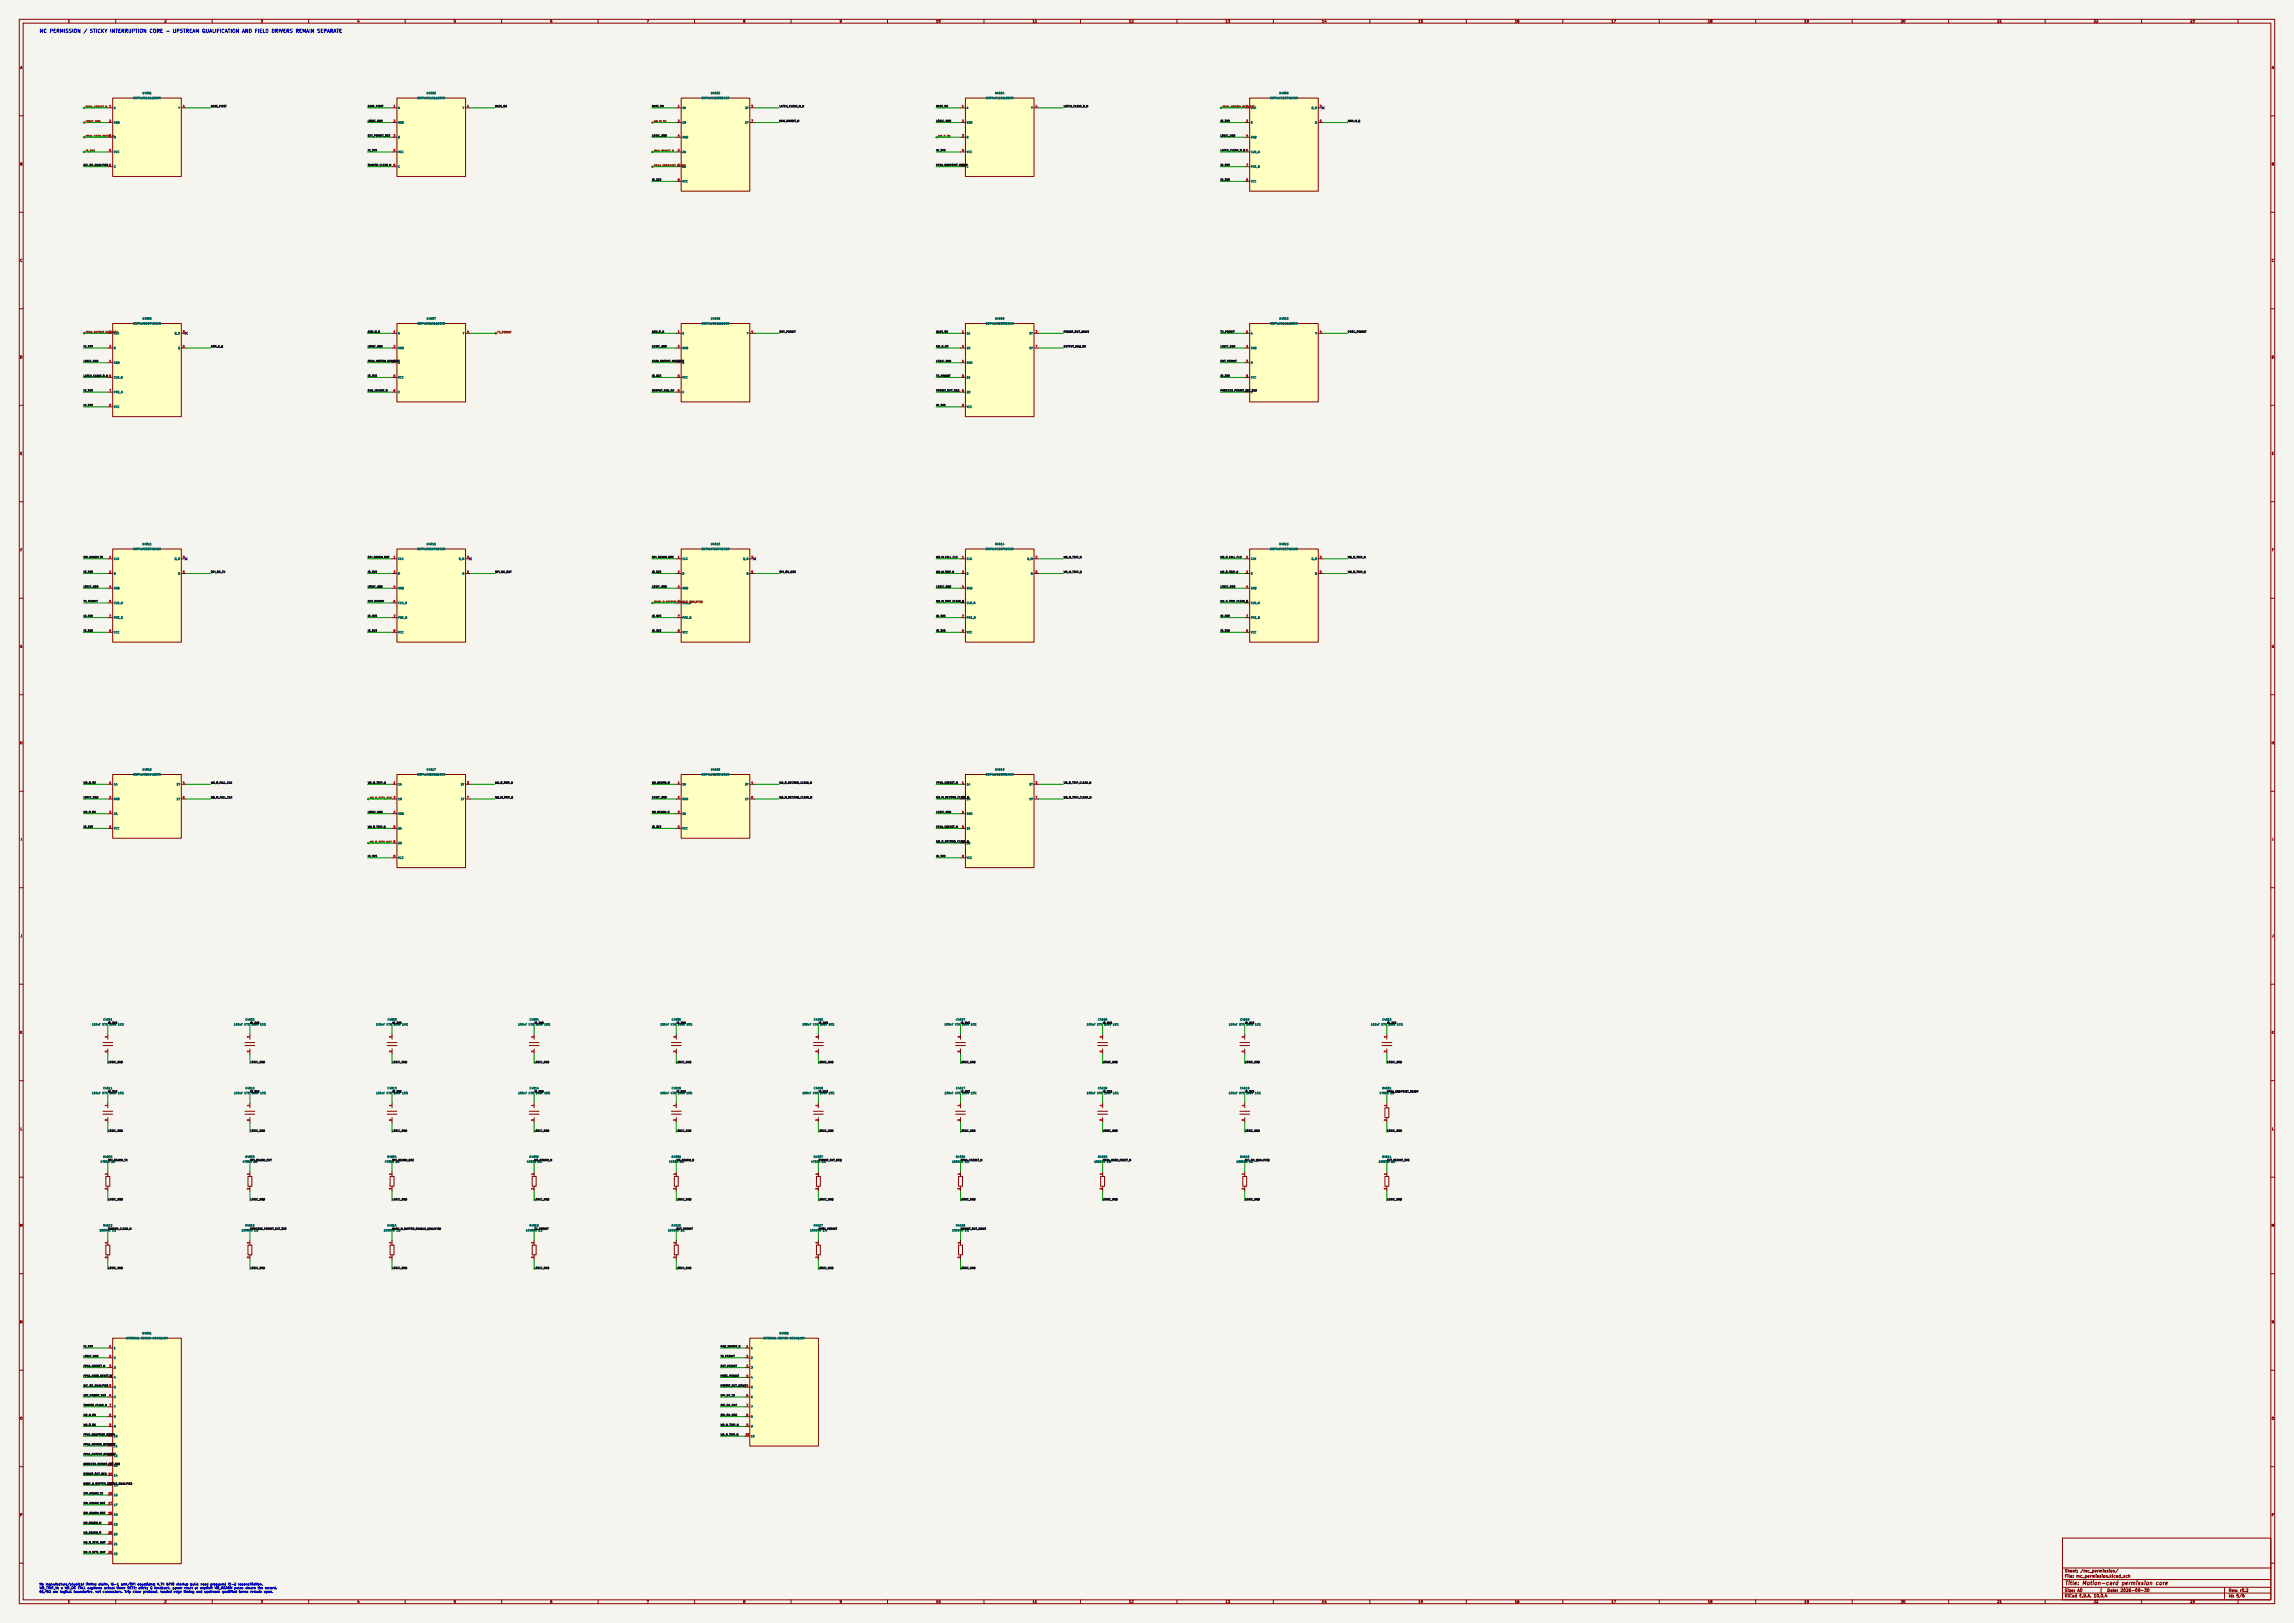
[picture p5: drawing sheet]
<svg xmlns="http://www.w3.org/2000/svg" width="1189mm" height="841mm" viewBox="0 0 1189 841" stroke-linecap="round" stroke-linejoin="round" font-family="sans-serif">
<defs><g id="words">
<text font-size="2" fill="#840000" x="1070" y="822">Title: Motion-card permission core</text>
<text font-size="1.8" fill="#0000c2" x="20" y="17">MC PERMISSION / STICKY INTERRUPTION CORE - UPSTREAM QUALIFICATION AND FIELD DRIVERS REMAIN SEPARATE</text>
<g font-size="1.5" fill="#840000">
<text x="1070" y="815">Sheet: /mc_permission/</text>
<text x="1070" y="818">File: mc_permission.kicad_sch</text>
<text x="1070" y="825">Size: A0</text>
<text x="1092" y="825">Date: 2026-09-30</text>
<text x="1155" y="825">Rev: r0.2</text>
<text x="1070" y="828">KiCad E.D.A. 10.0.4</text>
<text x="1155" y="828">Id: 5/6</text>
</g>
<g font-size="1.3" fill="#840000">
<text x="35" y="12">1</text>
<text x="85" y="12">2</text>
<text x="135" y="12">3</text>
<text x="185" y="12">4</text>
<text x="235" y="12">5</text>
<text x="285" y="12">6</text>
<text x="335" y="12">7</text>
<text x="385" y="12">8</text>
<text x="435" y="12">9</text>
<text x="485" y="12">10</text>
<text x="535" y="12">11</text>
<text x="585" y="12">12</text>
<text x="635" y="12">13</text>
<text x="685" y="12">14</text>
<text x="735" y="12">15</text>
<text x="785" y="12">16</text>
<text x="835" y="12">17</text>
<text x="885" y="12">18</text>
<text x="935" y="12">19</text>
<text x="985" y="12">20</text>
<text x="1035" y="12">21</text>
<text x="1085" y="12">22</text>
<text x="1135" y="12">23</text>
<text x="10" y="36">A</text>
<text x="1177" y="36">A</text>
<text x="10" y="86">B</text>
<text x="1177" y="86">B</text>
<text x="10" y="136">C</text>
<text x="1177" y="136">C</text>
<text x="10" y="186">D</text>
<text x="1177" y="186">D</text>
<text x="10" y="236">E</text>
<text x="1177" y="236">E</text>
<text x="10" y="286">F</text>
<text x="1177" y="286">F</text>
<text x="10" y="336">G</text>
<text x="1177" y="336">G</text>
<text x="10" y="386">H</text>
<text x="1177" y="386">H</text>
<text x="11" y="436">I</text>
<text x="1178" y="436">I</text>
<text x="10" y="486">J</text>
<text x="1177" y="486">J</text>
<text x="10" y="536">K</text>
<text x="1177" y="536">K</text>
<text x="10" y="586">L</text>
<text x="1177" y="586">L</text>
<text x="10" y="636">M</text>
<text x="1177" y="636">M</text>
<text x="10" y="686">N</text>
<text x="1177" y="686">N</text>
<text x="10" y="736">O</text>
<text x="1177" y="736">O</text>
<text x="10" y="786">P</text>
<text x="1177" y="786">P</text>
<text x="35" y="831">1</text>
<text x="85" y="831">2</text>
<text x="135" y="831">3</text>
<text x="185" y="831">4</text>
<text x="235" y="831">5</text>
<text x="285" y="831">6</text>
<text x="335" y="831">7</text>
<text x="385" y="831">8</text>
<text x="435" y="831">9</text>
<text x="485" y="831">10</text>
<text x="535" y="831">11</text>
<text x="585" y="831">12</text>
<text x="635" y="831">13</text>
<text x="685" y="831">14</text>
<text x="735" y="831">15</text>
<text x="785" y="831">16</text>
<text x="835" y="831">17</text>
<text x="885" y="831">18</text>
<text x="935" y="831">19</text>
<text x="985" y="831">20</text>
<text x="1035" y="831">21</text>
<text x="1085" y="831">22</text>
<text x="1135" y="831">23</text>
</g>
<g font-size="1.2" fill="#0000c2">
<text x="20" y="822">No manufacture/physical timing claim. IS-1 arm/OPI equations; 4.7k GPIO startup pulls need proposed IS-2 reconciliation.</text>
<text x="20" y="824">WD_TRIP_N: a WD_OK FALL captures actual timer SET1; sticky Q feedback, power reset or explicit WD_REARM pulse clears the record.</text>
<text x="20" y="826">B1/B2 are logical boundaries, not connectors. Trip clear protocol, loaded edge timing and upstream qualified terms remain open.</text>
</g>
<g font-size="1" fill="#006464">
<text x="69" y="52">SN74LVC1G11DBVR</text>
<text x="74" y="49">U4001</text>
<text x="216" y="52">SN74LVC1G11DBVR</text>
<text x="221" y="49">U4002</text>
<text x="363" y="52">SN74LVC2G08DCUR</text>
<text x="368" y="49">U4003</text>
<text x="511" y="52">SN74LVC1G11DBVR</text>
<text x="516" y="49">U4004</text>
<text x="658" y="52">SN74LVC2G74DCUR</text>
<text x="663" y="49">U4005</text>
<text x="59" y="57">A</text>
<text x="92" y="57">Y</text>
<text x="206" y="57">A</text>
<text x="240" y="57">Y</text>
<text x="354" y="57">1A</text>
<text x="386" y="57">2Y</text>
<text x="501" y="57">A</text>
<text x="534" y="57">Y</text>
<text x="648" y="57">CLK</text>
<text x="680" y="57">Q_N</text>
<text x="59" y="64">GND</text>
<text x="206" y="64">GND</text>
<text x="354" y="64">1B</text>
<text x="386" y="64">1Y</text>
<text x="501" y="64">GND</text>
<text x="648" y="64">D</text>
<text x="681" y="64">Q</text>
<text x="59" y="72">B</text>
<text x="206" y="72">B</text>
<text x="354" y="72">GND</text>
<text x="501" y="72">B</text>
<text x="648" y="72">GND</text>
<text x="59" y="80">VCC</text>
<text x="206" y="80">VCC</text>
<text x="354" y="80">2A</text>
<text x="501" y="80">VCC</text>
<text x="648" y="80">CLR_N</text>
<text x="59" y="87">C</text>
<text x="206" y="87">C</text>
<text x="354" y="87">2B</text>
<text x="501" y="87">C</text>
<text x="648" y="87">PRE_N</text>
<text x="354" y="95">VCC</text>
<text x="648" y="95">VCC</text>
<text x="74" y="166">U4006</text>
<text x="221" y="166">U4007</text>
<text x="368" y="166">U4008</text>
<text x="516" y="166">U4009</text>
<text x="663" y="166">U4010</text>
<text x="59" y="173">CLK</text>
<text x="69" y="168">SN74LVC2G74DCUR</text>
<text x="90" y="173">Q_N</text>
<text x="206" y="173">A</text>
<text x="216" y="168">SN74LVC1G11DBVR</text>
<text x="240" y="173">Y</text>
<text x="354" y="173">A</text>
<text x="364" y="168">SN74LVC1G11DBVR</text>
<text x="387" y="173">Y</text>
<text x="501" y="173">1A</text>
<text x="511" y="168">SN74LVC2G08DCUR</text>
<text x="533" y="173">2Y</text>
<text x="648" y="173">A</text>
<text x="658" y="168">SN74LVC1G11DBVR</text>
<text x="682" y="173">Y</text>
<text x="59" y="181">D</text>
<text x="92" y="181">Q</text>
<text x="206" y="181">GND</text>
<text x="354" y="181">GND</text>
<text x="501" y="181">1B</text>
<text x="533" y="181">1Y</text>
<text x="648" y="181">GND</text>
<text x="59" y="189">GND</text>
<text x="206" y="189">B</text>
<text x="354" y="189">B</text>
<text x="501" y="189">GND</text>
<text x="648" y="189">B</text>
<text x="59" y="196">CLR_N</text>
<text x="206" y="196">VCC</text>
<text x="354" y="196">VCC</text>
<text x="501" y="196">2A</text>
<text x="648" y="196">VCC</text>
<text x="59" y="204">PRE_N</text>
<text x="206" y="204">C</text>
<text x="354" y="204">C</text>
<text x="501" y="204">2B</text>
<text x="648" y="204">C</text>
<text x="59" y="212">VCC</text>
<text x="501" y="212">VCC</text>
<text x="69" y="285">SN74LVC2G74DCUR</text>
<text x="74" y="283">U4011</text>
<text x="216" y="285">SN74LVC2G74DCUR</text>
<text x="221" y="283">U4012</text>
<text x="363" y="285">SN74LVC2G74DCUR</text>
<text x="368" y="283">U4013</text>
<text x="511" y="285">SN74LVC2G74DCUR</text>
<text x="516" y="283">U4014</text>
<text x="658" y="285">SN74LVC2G74DCUR</text>
<text x="663" y="283">U4015</text>
<text x="59" y="290">CLK</text>
<text x="90" y="290">Q_N</text>
<text x="206" y="290">CLK</text>
<text x="238" y="290">Q_N</text>
<text x="354" y="290">CLK</text>
<text x="385" y="290">Q_N</text>
<text x="501" y="290">CLK</text>
<text x="532" y="290">Q_N</text>
<text x="648" y="290">CLK</text>
<text x="680" y="290">Q_N</text>
<text x="59" y="298">D</text>
<text x="92" y="298">Q</text>
<text x="206" y="298">D</text>
<text x="239" y="298">Q</text>
<text x="354" y="298">D</text>
<text x="387" y="298">Q</text>
<text x="501" y="298">D</text>
<text x="534" y="298">Q</text>
<text x="648" y="298">D</text>
<text x="681" y="298">Q</text>
<text x="59" y="306">GND</text>
<text x="206" y="306">GND</text>
<text x="354" y="306">GND</text>
<text x="501" y="306">GND</text>
<text x="648" y="306">GND</text>
<text x="59" y="313">CLR_N</text>
<text x="206" y="313">CLR_N</text>
<text x="354" y="313">CLR_N</text>
<text x="501" y="313">CLR_N</text>
<text x="648" y="313">CLR_N</text>
<text x="59" y="321">PRE_N</text>
<text x="206" y="321">PRE_N</text>
<text x="354" y="321">PRE_N</text>
<text x="501" y="321">PRE_N</text>
<text x="648" y="321">PRE_N</text>
<text x="59" y="328">VCC</text>
<text x="206" y="328">VCC</text>
<text x="354" y="328">VCC</text>
<text x="501" y="328">VCC</text>
<text x="648" y="328">VCC</text>
<text x="74" y="400">U4016</text>
<text x="221" y="400">U4017</text>
<text x="368" y="400">U4018</text>
<text x="516" y="400">U4019</text>
<text x="59" y="407">1A</text>
<text x="69" y="402">SN74LVC2G04DBVR</text>
<text x="91" y="407">2Y</text>
<text x="206" y="407">1A</text>
<text x="216" y="402">SN74LVC2G32DCUR</text>
<text x="239" y="407">2Y</text>
<text x="354" y="407">1A</text>
<text x="364" y="402">SN74LVC2G04DBVR</text>
<text x="386" y="407">2Y</text>
<text x="501" y="407">1A</text>
<text x="511" y="402">SN74LVC2G08DCUR</text>
<text x="533" y="407">2Y</text>
<text x="59" y="415">GND</text>
<text x="91" y="415">1Y</text>
<text x="206" y="415">1B</text>
<text x="239" y="415">1Y</text>
<text x="354" y="415">GND</text>
<text x="386" y="415">1Y</text>
<text x="501" y="415">1B</text>
<text x="533" y="415">1Y</text>
<text x="59" y="422">2A</text>
<text x="206" y="422">GND</text>
<text x="354" y="422">2A</text>
<text x="501" y="422">GND</text>
<text x="59" y="430">VCC</text>
<text x="206" y="430">2A</text>
<text x="354" y="430">VCC</text>
<text x="501" y="430">2A</text>
<text x="206" y="438">2B</text>
<text x="501" y="438">2B</text>
<text x="206" y="445">VCC</text>
<text x="501" y="445">VCC</text>
<text x="47" y="532">100nF X7R</text>
<text x="53" y="529">C4001</text>
<text x="57" y="532">100V 10%</text>
<text x="121" y="532">100nF X7R</text>
<text x="127" y="529">C4002</text>
<text x="130" y="532">100V 10%</text>
<text x="195" y="532">100nF X7R</text>
<text x="201" y="529">C4003</text>
<text x="204" y="532">100V 10%</text>
<text x="268" y="532">100nF X7R</text>
<text x="274" y="529">C4004</text>
<text x="277" y="532">100V 10%</text>
<text x="342" y="532">100nF X7R</text>
<text x="348" y="529">C4005</text>
<text x="351" y="532">100V 10%</text>
<text x="416" y="532">100nF X7R</text>
<text x="422" y="529">C4006</text>
<text x="425" y="532">100V 10%</text>
<text x="489" y="532">100nF X7R</text>
<text x="495" y="529">C4007</text>
<text x="498" y="532">100V 10%</text>
<text x="563" y="532">100nF X7R</text>
<text x="569" y="529">C4008</text>
<text x="572" y="532">100V 10%</text>
<text x="637" y="532">100nF X7R</text>
<text x="643" y="529">C4009</text>
<text x="646" y="532">100V 10%</text>
<text x="710" y="532">100nF X7R</text>
<text x="716" y="529">C4010</text>
<text x="719" y="532">100V 10%</text>
<text x="47" y="567">100nF X7R</text>
<text x="53" y="565">C4011</text>
<text x="57" y="567">100V 10%</text>
<text x="121" y="567">100nF X7R</text>
<text x="127" y="565">C4012</text>
<text x="130" y="567">100V 10%</text>
<text x="195" y="567">100nF X7R</text>
<text x="201" y="565">C4013</text>
<text x="204" y="567">100V 10%</text>
<text x="268" y="567">100nF X7R</text>
<text x="274" y="565">C4014</text>
<text x="277" y="567">100V 10%</text>
<text x="342" y="567">100nF X7R</text>
<text x="348" y="565">C4015</text>
<text x="351" y="567">100V 10%</text>
<text x="416" y="567">100nF X7R</text>
<text x="422" y="565">C4016</text>
<text x="425" y="567">100V 10%</text>
<text x="489" y="567">100nF X7R</text>
<text x="495" y="565">C4017</text>
<text x="498" y="567">100V 10%</text>
<text x="563" y="567">100nF X7R</text>
<text x="569" y="565">C4018</text>
<text x="572" y="567">100V 10%</text>
<text x="637" y="567">100nF X7R</text>
<text x="643" y="565">C4019</text>
<text x="646" y="567">100V 10%</text>
<text x="715" y="567">4700R 1%</text>
<text x="716" y="565">R4001</text>
<text x="52" y="603">4700R 1%</text>
<text x="53" y="600">R4002</text>
<text x="126" y="603">4700R 1%</text>
<text x="127" y="600">R4003</text>
<text x="199" y="603">4700R 1%</text>
<text x="201" y="600">R4004</text>
<text x="273" y="603">4700R 1%</text>
<text x="274" y="600">R4005</text>
<text x="347" y="603">4700R 1%</text>
<text x="348" y="600">R4006</text>
<text x="420" y="603">4700R 1%</text>
<text x="422" y="600">R4007</text>
<text x="493" y="603">10000R 1%</text>
<text x="495" y="600">R4008</text>
<text x="567" y="603">10000R 1%</text>
<text x="569" y="600">R4009</text>
<text x="641" y="603">10000R 1%</text>
<text x="643" y="600">R4010</text>
<text x="714" y="603">10000R 1%</text>
<text x="716" y="600">R4011</text>
<text x="53" y="636">R4012</text>
<text x="127" y="636">R4013</text>
<text x="201" y="636">R4014</text>
<text x="274" y="636">R4015</text>
<text x="348" y="636">R4016</text>
<text x="422" y="636">R4017</text>
<text x="495" y="636">R4018</text>
<text x="51" y="638">10000R 1%</text>
<text x="125" y="638">10000R 1%</text>
<text x="199" y="638">10000R 1%</text>
<text x="272" y="638">10000R 1%</text>
<text x="346" y="638">10000R 1%</text>
<text x="420" y="638">10000R 1%</text>
<text x="493" y="638">10000R 1%</text>
<text x="65" y="694">INTERNAL REVIEW BOUNDARY</text>
<text x="74" y="692">B4001</text>
<text x="395" y="694">INTERNAL REVIEW BOUNDARY</text>
<text x="404" y="692">B4002</text>
<text x="59" y="699">1</text>
<text x="389" y="699">1</text>
<text x="59" y="704">2</text>
<text x="389" y="704">2</text>
<text x="59" y="709">3</text>
<text x="389" y="709">3</text>
<text x="59" y="715">4</text>
<text x="59" y="720">5</text>
<text x="389" y="715">4</text>
<text x="389" y="720">5</text>
<text x="59" y="725">6</text>
<text x="389" y="725">6</text>
<text x="59" y="730">7</text>
<text x="389" y="730">7</text>
<text x="59" y="735">8</text>
<text x="389" y="735">8</text>
<text x="59" y="740">9</text>
<text x="389" y="740">9</text>
<text x="59" y="745">10</text>
<text x="389" y="745">10</text>
<text x="59" y="750">11</text>
<text x="59" y="755">12</text>
<text x="59" y="760">13</text>
<text x="59" y="765">14</text>
<text x="59" y="770">15</text>
<text x="59" y="775">16</text>
<text x="59" y="781">17</text>
<text x="59" y="786">18</text>
<text x="59" y="791">19</text>
<text x="59" y="796">20</text>
<text x="59" y="801">21</text>
<text x="59" y="806">22</text>
</g>
<g font-size="1" fill="#725600">
<text x="44" y="56">FPGA_CRESET_N</text>
<text x="634" y="56">FPGA_MOTION_REQUEST</text>
<text x="44" y="64">LOGIC_GND</text>
<text x="339" y="64">WD_M_OK</text>
<text x="44" y="71">FPGA_USER_RESET_N</text>
<text x="486" y="71">WD_O_OK</text>
<text x="44" y="79">IO_3V3</text>
<text x="339" y="79">RAW_INHIBIT_N</text>
<text x="339" y="87">FPGA_ENDPOINT_READY</text>
<text x="44" y="173">FPGA_OUTPUT_REQUEST</text>
<text x="258" y="173">TX_PERMIT</text>
<text x="339" y="313">BANK_B_BUFFER_ENABLE_QUALIFIED</text>
<text x="192" y="414">WD_M_SET1_BUF 2</text>
<text x="192" y="437">WD_O_SET1_BUF</text>
</g>
<g font-size="1" fill="#a90000">
<text x="57" y="56">1</text>
<text x="95" y="56">4</text>
<text x="204" y="56">1</text>
<text x="242" y="56">4</text>
<text x="351" y="56">1</text>
<text x="389" y="56">3</text>
<text x="499" y="56">1</text>
<text x="537" y="56">4</text>
<text x="646" y="56">1</text>
<text x="684" y="56">3</text>
<text x="57" y="63">2</text>
<text x="204" y="63">2</text>
<text x="351" y="63">2</text>
<text x="389" y="63">7</text>
<text x="499" y="63">2</text>
<text x="646" y="63">2</text>
<text x="684" y="63">5</text>
<text x="57" y="71">3</text>
<text x="204" y="71">3</text>
<text x="351" y="71">4</text>
<text x="499" y="71">3</text>
<text x="646" y="71">4</text>
<text x="57" y="79">5</text>
<text x="204" y="79">5</text>
<text x="351" y="79">5</text>
<text x="499" y="79">5</text>
<text x="204" y="86">6</text>
<text x="351" y="86">6</text>
<text x="499" y="86">6</text>
<text x="646" y="86">7</text>
<text x="351" y="94">8</text>
<text x="646" y="94">8</text>
<text x="57" y="173">1</text>
<text x="95" y="173">3</text>
<text x="204" y="173">1</text>
<text x="242" y="173">4</text>
<text x="351" y="173">1</text>
<text x="389" y="173">4</text>
<text x="499" y="173">1</text>
<text x="537" y="173">3</text>
<text x="646" y="173">1</text>
<text x="684" y="173">4</text>
<text x="57" y="180">2</text>
<text x="95" y="180">5</text>
<text x="204" y="180">2</text>
<text x="351" y="180">2</text>
<text x="499" y="180">2</text>
<text x="537" y="180">7</text>
<text x="646" y="180">2</text>
<text x="57" y="188">4</text>
<text x="204" y="188">3</text>
<text x="351" y="188">3</text>
<text x="499" y="188">4</text>
<text x="646" y="188">3</text>
<text x="204" y="196">5</text>
<text x="351" y="196">5</text>
<text x="499" y="196">5</text>
<text x="646" y="196">5</text>
<text x="57" y="203">7</text>
<text x="204" y="203">6</text>
<text x="351" y="203">6</text>
<text x="499" y="203">6</text>
<text x="646" y="203">6</text>
<text x="57" y="211">8</text>
<text x="499" y="211">8</text>
<text x="57" y="289">1</text>
<text x="95" y="289">3</text>
<text x="204" y="289">1</text>
<text x="242" y="289">3</text>
<text x="351" y="289">1</text>
<text x="389" y="289">3</text>
<text x="499" y="289">1</text>
<text x="537" y="289">3</text>
<text x="646" y="289">1</text>
<text x="684" y="289">3</text>
<text x="57" y="297">2</text>
<text x="95" y="297">5</text>
<text x="204" y="297">2</text>
<text x="242" y="297">5</text>
<text x="351" y="297">2</text>
<text x="389" y="297">5</text>
<text x="499" y="297">2</text>
<text x="537" y="297">5</text>
<text x="646" y="297">2</text>
<text x="684" y="297">5</text>
<text x="57" y="305">4</text>
<text x="204" y="305">4</text>
<text x="351" y="305">4</text>
<text x="499" y="305">4</text>
<text x="646" y="305">4</text>
<text x="57" y="312">6</text>
<text x="204" y="312">6</text>
<text x="351" y="312">6</text>
<text x="499" y="312">6</text>
<text x="646" y="312">6</text>
<text x="57" y="320">7</text>
<text x="204" y="320">7</text>
<text x="351" y="320">7</text>
<text x="499" y="320">7</text>
<text x="646" y="320">7</text>
<text x="57" y="328">8</text>
<text x="204" y="328">8</text>
<text x="351" y="328">8</text>
<text x="499" y="328">8</text>
<text x="646" y="328">8</text>
<text x="57" y="406">1</text>
<text x="95" y="406">4</text>
<text x="204" y="406">1</text>
<text x="242" y="406">3</text>
<text x="351" y="406">1</text>
<text x="389" y="406">4</text>
<text x="499" y="406">1</text>
<text x="537" y="406">3</text>
<text x="57" y="414">2</text>
<text x="95" y="414">6</text>
<text x="242" y="414">7</text>
<text x="351" y="414">2</text>
<text x="389" y="414">6</text>
<text x="499" y="414">2</text>
<text x="537" y="414">7</text>
<text x="57" y="422">3</text>
<text x="204" y="422">4</text>
<text x="351" y="422">3</text>
<text x="499" y="422">4</text>
<text x="57" y="429">5</text>
<text x="204" y="429">5</text>
<text x="351" y="429">5</text>
<text x="499" y="429">5</text>
<text x="204" y="437">6</text>
<text x="499" y="437">6</text>
<text x="204" y="444">8</text>
<text x="499" y="444">8</text>
<text x="56" y="538" transform="rotate(-90 56 538)">1</text>
<text x="129" y="538" transform="rotate(-90 129 538)">1</text>
<text x="203" y="538" transform="rotate(-90 203 538)">1</text>
<text x="277" y="538" transform="rotate(-90 277 538)">1</text>
<text x="350" y="538" transform="rotate(-90 350 538)">1</text>
<text x="424" y="538" transform="rotate(-90 424 538)">1</text>
<text x="498" y="538" transform="rotate(-90 498 538)">1</text>
<text x="571" y="538" transform="rotate(-90 571 538)">1</text>
<text x="645" y="538" transform="rotate(-90 645 538)">1</text>
<text x="719" y="538" transform="rotate(-90 719 538)">1</text>
<text x="56" y="545" transform="rotate(-90 56 545)">2</text>
<text x="129" y="545" transform="rotate(-90 129 545)">2</text>
<text x="203" y="545" transform="rotate(-90 203 545)">2</text>
<text x="277" y="545" transform="rotate(-90 277 545)">2</text>
<text x="350" y="545" transform="rotate(-90 350 545)">2</text>
<text x="424" y="545" transform="rotate(-90 424 545)">2</text>
<text x="498" y="545" transform="rotate(-90 498 545)">2</text>
<text x="571" y="545" transform="rotate(-90 571 545)">2</text>
<text x="645" y="545" transform="rotate(-90 645 545)">2</text>
<text x="719" y="545" transform="rotate(-90 719 545)">2</text>
<text x="56" y="573" transform="rotate(-90 56 573)">1</text>
<text x="129" y="573" transform="rotate(-90 129 573)">1</text>
<text x="203" y="573" transform="rotate(-90 203 573)">1</text>
<text x="277" y="573" transform="rotate(-90 277 573)">1</text>
<text x="350" y="573" transform="rotate(-90 350 573)">1</text>
<text x="424" y="573" transform="rotate(-90 424 573)">1</text>
<text x="498" y="573" transform="rotate(-90 498 573)">1</text>
<text x="571" y="573" transform="rotate(-90 571 573)">1</text>
<text x="645" y="573" transform="rotate(-90 645 573)">1</text>
<text x="719" y="573" transform="rotate(-90 719 573)">1</text>
<text x="56" y="581" transform="rotate(-90 56 581)">2</text>
<text x="129" y="581" transform="rotate(-90 129 581)">2</text>
<text x="203" y="581" transform="rotate(-90 203 581)">2</text>
<text x="277" y="581" transform="rotate(-90 277 581)">2</text>
<text x="350" y="581" transform="rotate(-90 350 581)">2</text>
<text x="424" y="581" transform="rotate(-90 424 581)">2</text>
<text x="498" y="581" transform="rotate(-90 498 581)">2</text>
<text x="571" y="581" transform="rotate(-90 571 581)">2</text>
<text x="645" y="581" transform="rotate(-90 645 581)">2</text>
<text x="719" y="581" transform="rotate(-90 719 581)">2</text>
<text x="56" y="609" transform="rotate(-90 56 609)">1</text>
<text x="129" y="609" transform="rotate(-90 129 609)">1</text>
<text x="203" y="609" transform="rotate(-90 203 609)">1</text>
<text x="277" y="609" transform="rotate(-90 277 609)">1</text>
<text x="350" y="609" transform="rotate(-90 350 609)">1</text>
<text x="424" y="609" transform="rotate(-90 424 609)">1</text>
<text x="498" y="609" transform="rotate(-90 498 609)">1</text>
<text x="571" y="609" transform="rotate(-90 571 609)">1</text>
<text x="645" y="609" transform="rotate(-90 645 609)">1</text>
<text x="719" y="609" transform="rotate(-90 719 609)">1</text>
<text x="56" y="617" transform="rotate(-90 56 617)">2</text>
<text x="129" y="617" transform="rotate(-90 129 617)">2</text>
<text x="203" y="617" transform="rotate(-90 203 617)">2</text>
<text x="277" y="617" transform="rotate(-90 277 617)">2</text>
<text x="350" y="617" transform="rotate(-90 350 617)">2</text>
<text x="424" y="617" transform="rotate(-90 424 617)">2</text>
<text x="498" y="617" transform="rotate(-90 498 617)">2</text>
<text x="571" y="617" transform="rotate(-90 571 617)">2</text>
<text x="645" y="617" transform="rotate(-90 645 617)">2</text>
<text x="719" y="617" transform="rotate(-90 719 617)">2</text>
<text x="56" y="644" transform="rotate(-90 56 644)">1</text>
<text x="129" y="644" transform="rotate(-90 129 644)">1</text>
<text x="203" y="644" transform="rotate(-90 203 644)">1</text>
<text x="277" y="644" transform="rotate(-90 277 644)">1</text>
<text x="350" y="644" transform="rotate(-90 350 644)">1</text>
<text x="424" y="644" transform="rotate(-90 424 644)">1</text>
<text x="498" y="644" transform="rotate(-90 498 644)">1</text>
<text x="56" y="652" transform="rotate(-90 56 652)">2</text>
<text x="129" y="652" transform="rotate(-90 129 652)">2</text>
<text x="203" y="652" transform="rotate(-90 203 652)">2</text>
<text x="277" y="652" transform="rotate(-90 277 652)">2</text>
<text x="350" y="652" transform="rotate(-90 350 652)">2</text>
<text x="424" y="652" transform="rotate(-90 424 652)">2</text>
<text x="498" y="652" transform="rotate(-90 498 652)">2</text>
<text x="57" y="698">1</text>
<text x="387" y="698">1</text>
<text x="57" y="704">2</text>
<text x="387" y="704">2</text>
<text x="57" y="709">3</text>
<text x="57" y="714">4</text>
<text x="387" y="709">3</text>
<text x="387" y="714">4</text>
<text x="57" y="724">6</text>
<text x="387" y="724">6</text>
<text x="57" y="729">7</text>
<text x="387" y="729">7</text>
<text x="57" y="734">8</text>
<text x="387" y="734">8</text>
<text x="57" y="739">9</text>
<text x="387" y="739">9</text>
<text x="56" y="744">10</text>
<text x="56" y="749">11</text>
<text x="386" y="744">10</text>
<text x="56" y="754">12</text>
<text x="56" y="759">13</text>
<text x="56" y="764">14</text>
<text x="56" y="770">15</text>
<text x="56" y="775">16</text>
<text x="56" y="780">17</text>
<text x="56" y="785">18</text>
<text x="56" y="790">19</text>
<text x="56" y="795">20</text>
<text x="56" y="800">21</text>
<text x="56" y="805">22</text>
</g>
<g font-size="1" fill="#0f0f0f">
<text x="109" y="56">BASE_FIRST</text>
<text x="190" y="56">BASE_FIRST</text>
<text x="257" y="56">BASE_OK</text>
<text x="338" y="56">BASE_OK</text>
<text x="404" y="56">LATCH_CLEAR_M_N</text>
<text x="485" y="56">BASE_OK</text>
<text x="551" y="56">LATCH_CLEAR_O_N</text>
<text x="190" y="63">LOGIC_GND</text>
<text x="404" y="63">RAW_INHIBIT_N</text>
<text x="485" y="63">LOGIC_GND</text>
<text x="632" y="63">IO_3V3</text>
<text x="698" y="63">ARM_M_Q</text>
<text x="190" y="71">EXT_PERMIT_3V3</text>
<text x="338" y="71">LOGIC_GND</text>
<text x="632" y="71">LOGIC_GND</text>
<text x="190" y="79">IO_3V3</text>
<text x="485" y="79">IO_3V3</text>
<text x="632" y="79">LATCH_CLEAR_M_N 6</text>
<text x="43" y="86">DIC_OK_QUALIFIED 6</text>
<text x="190" y="86">TAMPER_CLEAR_N</text>
<text x="485" y="86">FPGA_ENDPOINT_READY</text>
<text x="632" y="86">IO_3V3</text>
<text x="338" y="94">IO_3V3</text>
<text x="632" y="94">IO_3V3</text>
<text x="190" y="173">ARM_M_Q</text>
<text x="338" y="173">ARM_O_Q</text>
<text x="404" y="173">OUT_PERMIT</text>
<text x="485" y="173">BASE_OK</text>
<text x="551" y="173">PERMIT_OUT_DRIVE</text>
<text x="632" y="173">TX_PERMIT</text>
<text x="698" y="173">PROC_PERMIT</text>
<text x="43" y="180">IO_3V3</text>
<text x="109" y="180">ARM_O_Q</text>
<text x="190" y="180">LOGIC_GND</text>
<text x="338" y="180">LOGIC_GND</text>
<text x="485" y="180">WD_O_OK</text>
<text x="551" y="180">OUTPUT_RAW_OK</text>
<text x="632" y="180">LOGIC_GND</text>
<text x="43" y="188">LOGIC_GND</text>
<text x="190" y="188">FPGA_MOTION_REQUEST</text>
<text x="338" y="188">FPGA_OUTPUT_REQUEST</text>
<text x="485" y="188">LOGIC_GND</text>
<text x="632" y="188">OUT_PERMIT</text>
<text x="43" y="195">LATCH_CLEAR_O_N 6</text>
<text x="190" y="195">IO_3V3</text>
<text x="338" y="195">IO_3V3</text>
<text x="485" y="195">TX_PERMIT</text>
<text x="632" y="195">IO_3V3</text>
<text x="43" y="203">IO_3V3</text>
<text x="190" y="203">RAW_INHIBIT_N</text>
<text x="338" y="203">OUTPUT_RAW_OK</text>
<text x="485" y="203">PERMIT_OUT_REQ</text>
<text x="632" y="203">PROCESS_PERMIT_EXT_3V3</text>
<text x="43" y="211">IO_3V3</text>
<text x="485" y="211">IO_3V3</text>
<text x="43" y="289">OPI_REARM_TX</text>
<text x="190" y="289">OPI_REARM_OUT</text>
<text x="338" y="289">OPI_REARM_BOE</text>
<text x="485" y="289">WD_M_FALL_CLK</text>
<text x="551" y="289">WD_M_TRIP_N</text>
<text x="632" y="289">WD_O_FALL_CLK</text>
<text x="698" y="289">WD_O_TRIP_N</text>
<text x="43" y="297">IO_3V3</text>
<text x="109" y="297">OPI_OK_TX</text>
<text x="190" y="297">IO_3V3</text>
<text x="257" y="297">OPI_OK_OUT</text>
<text x="338" y="297">IO_3V3</text>
<text x="404" y="297">OPI_OK_BOE</text>
<text x="485" y="297">WD_M_TRIP_D</text>
<text x="551" y="297">WD_M_TRIP_Q</text>
<text x="632" y="297">WD_O_TRIP_D</text>
<text x="698" y="297">WD_O_TRIP_Q</text>
<text x="43" y="305">LOGIC_GND</text>
<text x="190" y="305">LOGIC_GND</text>
<text x="338" y="305">LOGIC_GND</text>
<text x="485" y="305">LOGIC_GND</text>
<text x="632" y="305">LOGIC_GND</text>
<text x="43" y="312">TX_PERMIT</text>
<text x="190" y="312">OUT_PERMIT</text>
<text x="485" y="312">WD_M_TRIP_CLEAR_N</text>
<text x="632" y="312">WD_O_TRIP_CLEAR_N</text>
<text x="43" y="320">IO_3V3</text>
<text x="190" y="320">IO_3V3</text>
<text x="338" y="320">IO_3V3</text>
<text x="485" y="320">IO_3V3</text>
<text x="632" y="320">IO_3V3</text>
<text x="43" y="328">IO_3V3</text>
<text x="190" y="328">IO_3V3</text>
<text x="338" y="328">IO_3V3</text>
<text x="485" y="328">IO_3V3</text>
<text x="632" y="328">IO_3V3</text>
<text x="43" y="406">WD_M_OK</text>
<text x="109" y="406">WD_O_FALL_CLK</text>
<text x="190" y="406">WD_M_TRIP_Q</text>
<text x="257" y="406">WD_O_TRIP_D</text>
<text x="338" y="406">WD_REARM_M</text>
<text x="404" y="406">WD_O_RECORD_CLEAR_N</text>
<text x="485" y="406">FPGA_CRESET_N</text>
<text x="551" y="406">WD_O_TRIP_CLEAR_N</text>
<text x="43" y="414">LOGIC_GND</text>
<text x="109" y="414">WD_M_FALL_CLK</text>
<text x="257" y="414">WD_M_TRIP_D</text>
<text x="338" y="414">LOGIC_GND</text>
<text x="404" y="414">WD_M_RECORD_CLEAR_N</text>
<text x="485" y="414">WD_M_RECORD_CLEAR_N</text>
<text x="551" y="414">WD_M_TRIP_CLEAR_N</text>
<text x="43" y="422">WD_O_OK</text>
<text x="190" y="422">LOGIC_GND</text>
<text x="338" y="422">WD_REARM_O</text>
<text x="485" y="422">LOGIC_GND</text>
<text x="43" y="429">IO_3V3</text>
<text x="190" y="429">WD_O_TRIP_Q</text>
<text x="338" y="429">IO_3V3</text>
<text x="485" y="429">FPGA_CRESET_N</text>
<text x="485" y="437">WD_O_RECORD_CLEAR_N</text>
<text x="190" y="444">IO_3V3</text>
<text x="485" y="444">IO_3V3</text>
<text x="56" y="531">IO_3V3</text>
<text x="130" y="531">IO_3V3</text>
<text x="203" y="531">IO_3V3</text>
<text x="277" y="531">IO_3V3</text>
<text x="351" y="531">IO_3V3</text>
<text x="424" y="531">IO_3V3</text>
<text x="498" y="531">IO_3V3</text>
<text x="572" y="531">IO_3V3</text>
<text x="645" y="531">IO_3V3</text>
<text x="719" y="531">IO_3V3</text>
<text x="56" y="551">LOGIC_GND</text>
<text x="130" y="551">LOGIC_GND</text>
<text x="203" y="551">LOGIC_GND</text>
<text x="277" y="551">LOGIC_GND</text>
<text x="351" y="551">LOGIC_GND</text>
<text x="424" y="551">LOGIC_GND</text>
<text x="498" y="551">LOGIC_GND</text>
<text x="572" y="551">LOGIC_GND</text>
<text x="645" y="551">LOGIC_GND</text>
<text x="719" y="551">LOGIC_GND</text>
<text x="56" y="566">IO_3V3</text>
<text x="130" y="566">IO_3V3</text>
<text x="203" y="566">IO_3V3</text>
<text x="277" y="566">IO_3V3</text>
<text x="351" y="566">IO_3V3</text>
<text x="424" y="566">IO_3V3</text>
<text x="498" y="566">IO_3V3</text>
<text x="572" y="566">IO_3V3</text>
<text x="645" y="566">IO_3V3</text>
<text x="719" y="566">FPGA_ENDPOINT_READY</text>
<text x="56" y="587">LOGIC_GND</text>
<text x="130" y="587">LOGIC_GND</text>
<text x="203" y="587">LOGIC_GND</text>
<text x="277" y="587">LOGIC_GND</text>
<text x="351" y="587">LOGIC_GND</text>
<text x="424" y="587">LOGIC_GND</text>
<text x="498" y="587">LOGIC_GND</text>
<text x="572" y="587">LOGIC_GND</text>
<text x="645" y="587">LOGIC_GND</text>
<text x="719" y="587">LOGIC_GND</text>
<text x="56" y="602">OPI_REARM_TX</text>
<text x="130" y="602">OPI_REARM_OUT</text>
<text x="203" y="602">OPI_REARM_BOE</text>
<text x="277" y="602">WD_REARM_M</text>
<text x="351" y="602">WD_REARM_O</text>
<text x="424" y="602">PERMIT_OUT_REQ</text>
<text x="498" y="602">FPGA_CRESET_N</text>
<text x="572" y="602">FPGA_USER_RESET_N</text>
<text x="645" y="602">DIC_OK_QUALIFIED</text>
<text x="719" y="602">EXT_PERMIT_3V3</text>
<text x="56" y="622">LOGIC_GND</text>
<text x="130" y="622">LOGIC_GND</text>
<text x="203" y="622">LOGIC_GND</text>
<text x="277" y="622">LOGIC_GND</text>
<text x="351" y="622">LOGIC_GND</text>
<text x="424" y="622">LOGIC_GND</text>
<text x="498" y="622">LOGIC_GND</text>
<text x="572" y="622">LOGIC_GND</text>
<text x="645" y="622">LOGIC_GND</text>
<text x="719" y="622">LOGIC_GND</text>
<text x="56" y="637">TAMPER_CLEAR_N</text>
<text x="130" y="637">PROCESS_PERMIT_EXT_3V3</text>
<text x="203" y="637">BANK_B_BUFFER_ENABLE_QUALIFIED</text>
<text x="277" y="637">TX_PERMIT</text>
<text x="351" y="637">OUT_PERMIT</text>
<text x="424" y="637">PROC_PERMIT</text>
<text x="498" y="637">PERMIT_OUT_DRIVE</text>
<text x="56" y="658">LOGIC_GND</text>
<text x="130" y="658">LOGIC_GND</text>
<text x="203" y="658">LOGIC_GND</text>
<text x="277" y="658">LOGIC_GND</text>
<text x="351" y="658">LOGIC_GND</text>
<text x="424" y="658">LOGIC_GND</text>
<text x="498" y="658">LOGIC_GND</text>
<text x="43" y="698">IO_3V3</text>
<text x="373" y="698">RAW_INHIBIT_N</text>
<text x="43" y="703">LOGIC_GND</text>
<text x="373" y="703">TX_PERMIT</text>
<text x="43" y="714">FPGA_USER_RESET_N</text>
<text x="43" y="709">FPGA_CRESET_N</text>
<text x="373" y="709">OUT_PERMIT</text>
<text x="373" y="714">PROC_PERMIT</text>
<text x="43" y="719">DIC_OK_QUALIFIED 5</text>
<text x="373" y="719">PERMIT_OUT_DRIVE5</text>
<text x="43" y="724">EXT_PERMIT_3V3</text>
<text x="373" y="724">OPI_OK_TX</text>
<text x="43" y="729">TAMPER_CLEAR_N</text>
<text x="373" y="729">OPI_OK_OUT</text>
<text x="43" y="734">WD_M_OK</text>
<text x="373" y="734">OPI_OK_BOE</text>
<text x="43" y="739">WD_O_OK</text>
<text x="373" y="739">WD_M_TRIP_N</text>
<text x="43" y="744">FPGA_ENDPOINT_READY</text>
<text x="43" y="749">FPGA_MOTION_REQUEST</text>
<text x="373" y="744">WD_O_TRIP_N</text>
<text x="43" y="754">FPGA_OUTPUT_REQUEST</text>
<text x="43" y="759">PROCESS_PERMIT_EXT_3V3</text>
<text x="43" y="764">PERMIT_OUT_REQ</text>
<text x="43" y="770">BANK_B_BUFFER_ENABLE_QUALIFIED</text>
<text x="43" y="775">OPI_REARM_TX</text>
<text x="43" y="780">OPI_REARM_OUT</text>
<text x="43" y="785">OPI_REARM_BOE</text>
<text x="43" y="790">WD_REARM_M</text>
<text x="43" y="795">WD_REARM_O</text>
<text x="43" y="800">WD_M_SET1_BUF</text>
<text x="43" y="805">WD_O_SET1_BUF</text>
</g>
</g></defs>
<path d="M0 0h1189v841h-1189z" fill="#f5f4ef" stroke="#f5f4ef" stroke-width=".52"/>
<g fill="none" stroke="#840000" stroke-width=".52">
<path d="M10 10h1169v821h-1169zM12 12h1165v817h-1165zM60 10v2M110 10v2M160 10v2M210 10v2M260 10v2M310 10v2M360 10v2M410 10v2M460 10v2M510 10v2"/>
<path d="M560 10v2M610 10v2M660 10v2M710 10v2M760 10v2M810 10v2M860 10v2M910 10v2M960 10v2M1010 10v2M1060 10v2M1110 10v2"/>
<path d="M1160 10v2M10 60h2M1177 60h2M10 110h2M1177 110h2M10 160h2M1177 160h2M10 210h2M1177 210h2M10 260h2M1177 260h2M10 310h2"/>
<path d="M1177 310h2M10 360h2M1177 360h2M10 410h2M1177 410h2M10 460h2M1177 460h2M10 510h2M1177 510h2M10 560h2M1177 560h2M10 610h2"/>
<path d="M1177 610h2M10 660h2M1177 660h2M10 710h2M1177 710h2M10 760h2M1177 760h2M1069 797h108v32h-108zM10 810h2M1069 818h108M1069 812h108M1177 810h2"/>
<path d="M60 829v2M110 829v2M160 829v2M210 829v2M260 829v2M310 829v2M360 829v2M410 829v2M460 829v2M510 829v2M560 829v2M610 829v2"/>
<path d="M660 829v2M710 829v2M760 829v2M810 829v2M860 829v2M910 829v2M960 829v2M1010 829v2M1060 829v2M1069 825h108M1069 822h108M1089 822v3"/>
<path d="M1110 829v2M1153 822v7M1160 829v2"/>
</g>
<path d="M58 284h36v49h-36z" fill="#ffffc2"/>
<path d="M56 290h2M56 297h2M58 284h36v49h-36zM94 290h3M94 297h3M56 305h2M56 312h2M56 320h2M56 328h2" fill="none" stroke="#840000" stroke-width=".52"/>
<path d="M206 401h35v49h-35z" fill="#ffffc2"/>
<path d="M203 406h3M203 414h3M206 401h35v49h-35zM241 406h3M241 414h3M203 422h3M203 429h3M203 437h3M203 444h3" fill="none" stroke="#840000" stroke-width=".52"/>
<path d="M353 168h36v40h-36z" fill="#ffffc2"/>
<path d="M351 173h2M353 168h36v40h-36zM389 173h2M351 180h2M351 188h2M351 196h2M351 203h2M56 536v2M53 540h5M53 542h5M56 544v2" fill="none" stroke="#840000" stroke-width=".52"/>
<path d="M353 51h36v48h-36z" fill="#ffffc2"/>
<path d="M351 56h2M353 51h36v48h-36zM389 56h2M351 63h2M351 71h2M351 79h2M389 63h2M351 86h2M351 94h2" fill="none" stroke="#840000" stroke-width=".52"/>
<path d="M58 168h36v48h-36z" fill="#ffffc2"/>
<g fill="none" stroke="#840000" stroke-width=".52">
<path d="M56 173h2M58 168h36v48h-36zM94 173h3M56 180h2M56 188h2M56 196h2M94 180h3M56 203h2M56 211h2M53 576h5M53 577h5M56 571v3"/>
<path d="M56 579v3M497 610h2v5h-2zM498 607v3M498 615v2M718 610h2v5h-2zM719 607v3M719 615v2"/>
</g>
<path d="M648 168h35v40h-35z" fill="#ffffc2"/>
<g fill="none" stroke="#840000" stroke-width=".52">
<path d="M645 173h3M648 168h35v40h-35zM683 173h3M645 180h3M645 188h3M645 196h3M645 203h3M645 536v2M643 540h5M643 542h5M645 544v2M129 610h2v5h-2z"/>
<path d="M130 607v3M130 615v2M129 645h2v5h-2zM130 643v2M130 650v3"/>
</g>
<path d="M206 168h35v40h-35z" fill="#ffffc2"/>
<path d="M203 173h3M206 168h35v40h-35zM241 173h3M203 180h3M203 188h3M203 196h3M203 203h3M643 576h5M643 577h5M645 571v3M645 579v3" fill="none" stroke="#840000" stroke-width=".52"/>
<path d="M500 168h36v48h-36z" fill="#ffffc2"/>
<path d="M498 173h2M500 168h36v48h-36zM536 173h2M498 180h2M498 188h2M498 196h2M536 180h2M498 203h2M498 211h2" fill="none" stroke="#840000" stroke-width=".52"/>
<path d="M500 284h36v49h-36z" fill="#ffffc2"/>
<path d="M498 290h2M498 297h2M500 284h36v49h-36zM536 290h2M536 297h2M498 305h2M498 312h2M498 320h2M498 328h2" fill="none" stroke="#840000" stroke-width=".52"/>
<path d="M648 284h35v49h-35z" fill="#ffffc2"/>
<g fill="none" stroke="#840000" stroke-width=".52">
<path d="M645 290h3M645 297h3M648 284h35v49h-35zM683 290h3M683 297h3M645 305h3M645 312h3M645 320h3M645 328h3M130 536v2M127 540h5M127 542h5"/>
<path d="M130 544v2M127 576h5M127 577h5M130 571v3M130 579v3M55 610h2v5h-2zM56 607v3M56 615v2M644 610h2v5h-2zM645 607v3M645 615v2M55 645h2v5h-2z"/>
<path d="M56 643v2M56 650v3"/>
</g>
<path d="M500 51h36v40h-36z" fill="#ffffc2"/>
<path d="M498 56h2M500 51h36v40h-36zM536 56h2M498 63h2M498 71h2M498 79h2M498 86h2" fill="none" stroke="#840000" stroke-width=".52"/>
<path d="M353 284h36v49h-36z" fill="#ffffc2"/>
<path d="M351 290h2M351 297h2M353 284h36v49h-36zM389 290h2M389 297h2M351 305h2M351 312h2M351 320h2M351 328h2" fill="none" stroke="#840000" stroke-width=".52"/>
<path d="M206 51h35v40h-35z" fill="#ffffc2"/>
<g fill="none" stroke="#840000" stroke-width=".52">
<path d="M203 56h3M206 51h35v40h-35zM241 56h3M203 63h3M203 71h3M203 79h3M203 86h3M203 536v2M201 540h5M201 542h5M203 544v2M718 574h2v5h-2z"/>
<path d="M719 571v3M719 579v3"/>
</g>
<path d="M206 284h35v49h-35z" fill="#ffffc2"/>
<g fill="none" stroke="#840000" stroke-width=".52">
<path d="M203 290h3M203 297h3M206 284h35v49h-35zM241 290h3M241 297h3M203 305h3M203 312h3M203 320h3M203 328h3M201 576h5M201 577h5M203 571v3"/>
<path d="M203 579v3"/>
</g>
<path d="M58 51h36v40h-36z" fill="#ffffc2"/>
<g fill="none" stroke="#840000" stroke-width=".52">
<path d="M56 56h2M58 51h36v40h-36zM94 56h3M56 63h2M56 71h2M56 79h2M56 86h2M719 536v2M716 540h5M716 542h5M719 544v2M202 645h2v5h-2z"/>
<path d="M203 643v2M203 650v3"/>
</g>
<path d="M58 693h36v117h-36z" fill="#ffffc2"/>
<g fill="none" stroke="#840000" stroke-width=".52">
<path d="M56 698h2M58 693h36v117h-36zM56 704h2M56 709h2M56 714h2M56 719h2M56 724h2M56 729h2M56 734h2M56 739h2M56 744h2M56 749h2"/>
<path d="M56 754h2M56 759h2M56 765h2M56 770h2M56 775h2M56 780h2M56 785h2M56 790h2M56 795h2M56 800h2M56 805h2"/>
</g>
<path d="M648 51h35v48h-35z" fill="#ffffc2"/>
<path d="M645 56h3M648 51h35v48h-35zM683 56h3M645 63h3M645 71h3M645 79h3M683 63h3M645 86h3M645 94h3" fill="none" stroke="#840000" stroke-width=".52"/>
<path d="M353 401h36v33h-36z" fill="#ffffc2"/>
<g fill="none" stroke="#840000" stroke-width=".52">
<path d="M351 406h2M351 414h2M353 401h36v33h-36zM389 406h2M389 414h2M351 422h2M351 429h2M277 536v2M351 536v2M424 536v2M498 536v2M274 540h5"/>
<path d="M274 542h5M277 544v2M348 540h5M348 542h5M351 544v2M422 540h5M422 542h5M424 544v2M495 540h5M495 542h5M498 544v2M274 576h5"/>
<path d="M274 577h5M277 571v3M277 579v3M348 576h5M348 577h5M351 571v3M351 579v3M422 576h5M422 577h5M424 571v3M424 579v3M495 576h5"/>
<path d="M495 577h5M498 571v3M498 579v3M423 610h2v5h-2zM424 607v3M424 615v2M423 645h2v5h-2zM424 643v2M424 650v3M497 645h2v5h-2zM498 643v2M498 650v3"/>
</g>
<path d="M500 401h36v49h-36z" fill="#ffffc2"/>
<g fill="none" stroke="#840000" stroke-width=".52">
<path d="M498 406h2M498 414h2M500 401h36v49h-36zM536 406h2M536 414h2M498 422h2M498 429h2M498 437h2M498 444h2M571 536v2M569 540h5M569 542h5"/>
<path d="M571 544v2M569 576h5M569 577h5M571 571v3M571 579v3M276 610h2v5h-2zM277 607v3M277 615v2M350 610h2v5h-2zM351 607v3M351 615v2M570 610h3v5h-3z"/>
<path d="M571 607v3M571 615v2M276 645h2v5h-2zM277 643v2M277 650v3M350 645h2v5h-2zM351 643v2M351 650v3"/>
</g>
<path d="M389 693h35v56h-35z" fill="#ffffc2"/>
<g fill="none" stroke="#840000" stroke-width=".52">
<path d="M202 610h2v5h-2zM203 607v3M203 615v2M386 698h3M389 693h35v56h-35zM386 704h3M386 709h3M386 714h3M386 719h3M386 724h3M386 729h3M386 734h3"/>
<path d="M386 739h3M386 744h3"/>
</g>
<path d="M58 401h36v33h-36z" fill="#ffffc2"/>
<path d="M56 406h2M56 414h2M58 401h36v33h-36zM94 406h3M94 414h3M56 422h2M56 429h2" fill="none" stroke="#840000" stroke-width=".52"/>
<g fill="none" stroke="#725600" stroke-width=".52">
<path d="M43 56l1-1v1zM632 56l1-1v1zM43 63h1v1zM43 71h1v1zM43 79l1-1v1zM338 63h1l-1 1zM338 79v-1l1 1h-1zM485 71h1v1zM338 86h1l-1 1zM43 173l1-1v1zM257 173v-1v1zM338 312h1l-1 1z"/>
<path d="M191 414h-1zM191 436v1h-1z"/>
</g>
<g fill="none" stroke="#009600" stroke-width=".52">
<path d="M43 56h13M97 56h12M190 56h13M244 56h13M338 56h13M391 56h13M485 56h13M538 56h13M632 56h13M43 63h13M43 71h13M43 79h13"/>
<path d="M190 63h13M190 71h13M190 79h13M338 63h13M338 71h13M338 79h13M391 63h13M485 63h13M485 71h13M485 79h13M632 63h13M632 71h13"/>
<path d="M632 79h13M686 63h12M43 86h13M190 86h13M338 86h13M338 94h13M485 86h13M632 86h13M632 94h13M43 173h13M190 173h13M244 173h13"/>
<path d="M338 173h13M391 173h13M485 173h13M538 173h13M632 173h13M686 173h12M43 180h13M43 188h13M43 196h13M97 180h12M190 180h13M190 188h13"/>
<path d="M190 196h13M338 180h13M338 188h13M338 196h13M485 180h13M485 188h13M485 196h13M538 180h13M632 180h13M632 188h13M632 196h13M43 211h13"/>
<path d="M43 203h13M190 203h13M338 203h13M485 211h13M485 203h13M632 203h13M43 290h13M43 297h13M97 297h12M190 290h13M190 297h13M244 297h13"/>
<path d="M338 290h13M338 297h13M391 297h13M485 290h13M485 297h13M538 290h13M538 297h13M632 290h13M632 297h13M686 290h12M686 297h12M43 305h13"/>
<path d="M43 312h13M190 305h13M190 312h13M338 305h13M338 312h13M485 305h13M485 312h13M632 305h13M632 312h13M43 320h13M43 328h13M190 320h13"/>
<path d="M190 328h13M338 320h13M338 328h13M485 320h13M485 328h13M632 320h13M632 328h13M43 406h13M43 414h13M97 406h12M97 414h12M190 406h13"/>
<path d="M190 414h13M244 406h13M244 414h13M338 406h13M338 414h13M391 406h13M391 414h13M485 406h13M485 414h13M538 406h13M538 414h13M43 422h13"/>
<path d="M43 429h13M190 422h13M190 429h13M190 437h13M338 422h13M338 429h13M485 422h13M485 429h13M485 437h13M190 444h13M485 444h13M56 531v5"/>
<path d="M130 531v5M203 531v5M277 531v5M351 531v5M424 531v5M498 531v5M571 531v5M645 531v5M719 531v5M56 546v5M130 546v5M203 546v5"/>
<path d="M277 546v5M351 546v5M424 546v5M498 546v5M571 546v5M645 546v5M719 546v5M56 566v5M130 566v5M203 566v5M277 566v5M351 566v5"/>
<path d="M424 566v5M498 566v5M571 566v5M645 566v5M719 566v5M56 582v5M130 582v5M203 582v5M277 582v5M351 582v5M424 582v5M498 582v5"/>
<path d="M571 582v5M645 582v5M719 582v5M56 602v5M56 617v5M130 602v5M130 617v5M203 602v5M203 617v5M277 602v5M277 617v5M351 602v5"/>
<path d="M351 617v5M424 602v5M424 617v5M498 602v5M498 617v5M571 602v5M571 617v5M645 602v5M645 617v5M719 602v5M719 617v5M56 638v5"/>
<path d="M130 638v5M203 638v5M277 638v5M351 638v5M424 638v5M498 638v5M56 653v5M130 653v5M203 653v5M277 653v5M351 653v5M424 653v5"/>
<path d="M498 653v5M43 698h13M373 698h13M43 704h13M43 709h13M43 719h13M43 714h13M373 704h13M373 709h13M373 719h13M373 714h13M43 729h13"/>
<path d="M43 734h13M43 724h13M43 739h13M373 729h13M373 734h13M373 724h13M373 739h13M43 744h13M43 759h13M43 749h13M43 754h13M373 744h13"/>
<path d="M43 765h13M43 770h13M43 775h13M43 780h13M43 785h13M43 790h13M43 795h13M43 800h13M43 805h13"/>
</g>
<path d="M685 55l1 1M686 55l-1 1M96 172l1 1M97 172l-1 1M96 289l1 1M97 289l-1 1M243 289l1 1M244 289l-1 1M391 289l1 1M392 289l-1 1" fill="none" stroke="#000084" stroke-width=".52"/>
<use href="#words"/>
</svg>
